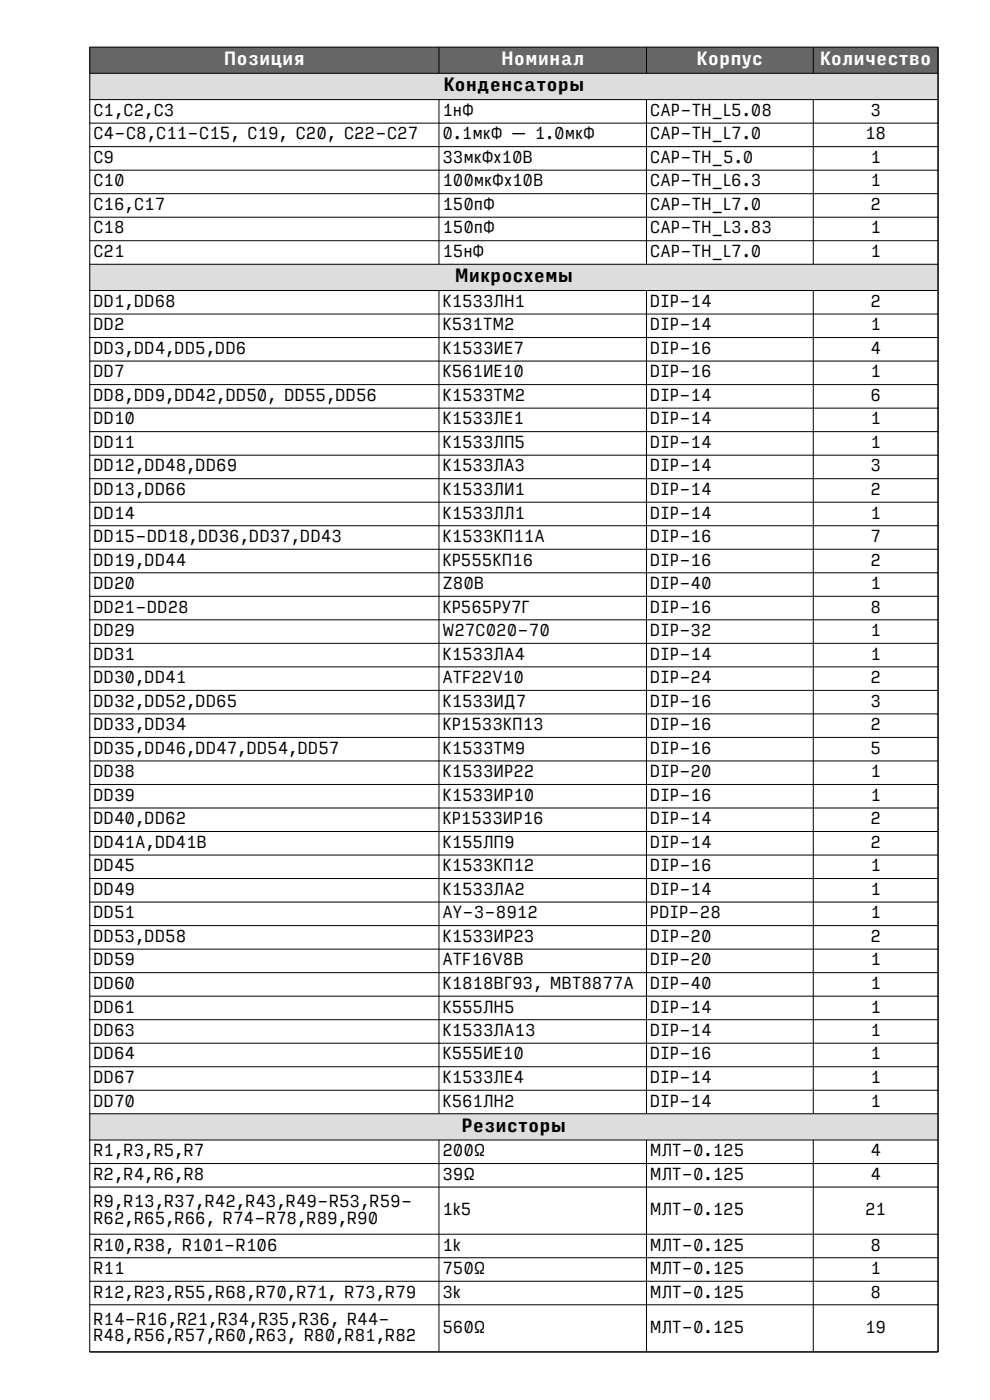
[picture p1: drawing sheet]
<svg xmlns="http://www.w3.org/2000/svg" width="210mm" height="297mm" viewBox="0 0 210 297" stroke-linecap="round" stroke-linejoin="round" font-family="sans-serif">
<defs><g id="words">
<g font-size="3.9" fill="#fff">
<text x="47.5" y="13.8">Позиция</text>
<text x="106.3" y="13.8">Номинал</text>
<text x="147.8" y="13.8">Корпус</text>
<text x="173.9" y="13.8">Количество</text>
</g>
<g font-size="3.9">
<text x="94" y="19.4">Конденсаторы</text>
<text x="96.5" y="59.9">Микросхемы</text>
<text x="97.9" y="240.1">Резисторы</text>
</g>
<g font-size="3.5">
<text x="19.8" y="24.6">C1,C2,C3</text>
<text x="19.8" y="29.6">C4-C8,C11-C15, C19, C20, C22-C27</text>
<text x="93.8" y="24.6">1нФ</text>
<text x="93.8" y="29.6">0.1мкФ — 1.0мкФ</text>
<text x="137.9" y="24.6">CAP-TH_L5.08</text>
<text x="137.9" y="29.6">CAP-TH_L7.0</text>
<text x="183.5" y="29.6">18</text>
<text x="184.6" y="24.6">3</text>
<text x="19.8" y="34.6">C9</text>
<text x="93.8" y="34.6">33мкФx10В</text>
<text x="137.9" y="34.6">CAP-TH_5.0</text>
<text x="184.6" y="34.6">1</text>
<text x="19.8" y="39.6">C10</text>
<text x="93.8" y="39.6">100мкФx10В</text>
<text x="137.9" y="39.6">CAP-TH_L6.3</text>
<text x="184.6" y="39.6">1</text>
<text x="19.8" y="44.6">C16,C17</text>
<text x="93.8" y="44.6">150пФ</text>
<text x="137.9" y="44.6">CAP-TH_L7.0</text>
<text x="184.6" y="44.6">2</text>
<text x="19.8" y="49.5">C18</text>
<text x="93.8" y="49.5">150пФ</text>
<text x="137.9" y="49.5">CAP-TH_L3.83</text>
<text x="184.6" y="49.5">1</text>
<text x="19.8" y="54.5">C21</text>
<text x="93.8" y="54.5">15нФ</text>
<text x="137.9" y="54.5">CAP-TH_L7.0</text>
<text x="184.6" y="54.5">1</text>
<text x="19.8" y="65.1">DD1,DD68</text>
<text x="93.8" y="65.1">К1533ЛН1</text>
<text x="137.9" y="65.1">DIP-14</text>
<text x="184.6" y="65.1">2</text>
<text x="19.8" y="70.1">DD2</text>
<text x="93.8" y="70.1">К531ТМ2</text>
<text x="137.9" y="70.1">DIP-14</text>
<text x="184.6" y="70.1">1</text>
<text x="19.8" y="75.1">DD3,DD4,DD5,DD6</text>
<text x="93.8" y="75.1">К1533ИЕ7</text>
<text x="137.9" y="75.1">DIP-16</text>
<text x="184.6" y="75.1">4</text>
<text x="19.8" y="80.1">DD7</text>
<text x="93.8" y="80.1">К561ИЕ10</text>
<text x="137.9" y="80.1">DIP-16</text>
<text x="184.6" y="80.1">1</text>
<text x="19.8" y="85.1">DD8,DD9,DD42,DD50, DD55,DD56</text>
<text x="93.8" y="85.1">К1533ТМ2</text>
<text x="137.9" y="85.1">DIP-14</text>
<text x="184.6" y="85.1">6</text>
<text x="19.8" y="90">DD10</text>
<text x="19.8" y="95">DD11</text>
<text x="93.8" y="90">К1533ЛЕ1</text>
<text x="93.8" y="95">К1533ЛП5</text>
<text x="137.9" y="90">DIP-14</text>
<text x="137.9" y="95">DIP-14</text>
<text x="184.6" y="90">1</text>
<text x="184.6" y="95">1</text>
<text x="19.8" y="100">DD12,DD48,DD69</text>
<text x="93.8" y="100">К1533ЛА3</text>
<text x="137.9" y="100">DIP-14</text>
<text x="184.6" y="100">3</text>
<text x="19.8" y="105">DD13,DD66</text>
<text x="93.8" y="105">К1533ЛИ1</text>
<text x="137.9" y="105">DIP-14</text>
<text x="184.6" y="105">2</text>
<text x="19.8" y="110">DD14</text>
<text x="93.8" y="110">К1533ЛЛ1</text>
<text x="137.9" y="110">DIP-14</text>
<text x="184.6" y="110">1</text>
<text x="19.8" y="115">DD15-DD18,DD36,DD37,DD43</text>
<text x="19.8" y="120">DD19,DD44</text>
<text x="93.8" y="115">К1533КП11A</text>
<text x="93.8" y="120">КР555КП16</text>
<text x="137.9" y="115">DIP-16</text>
<text x="137.9" y="120">DIP-16</text>
<text x="184.6" y="115">7</text>
<text x="184.6" y="120">2</text>
<text x="19.8" y="125">DD20</text>
<text x="93.8" y="125">Z80B</text>
<text x="137.9" y="125">DIP-40</text>
<text x="184.6" y="125">1</text>
<text x="19.8" y="130">DD21-DD28</text>
<text x="93.8" y="130">КР565РУ7Г</text>
<text x="137.9" y="130">DIP-16</text>
<text x="184.6" y="130">8</text>
<text x="19.8" y="134.9">DD29</text>
<text x="93.8" y="134.9">W27C020-70</text>
<text x="137.9" y="134.9">DIP-32</text>
<text x="184.6" y="134.9">1</text>
<text x="19.8" y="140">DD31</text>
<text x="93.8" y="140">К1533ЛА4</text>
<text x="137.9" y="140">DIP-14</text>
<text x="184.6" y="140">1</text>
<text x="19.8" y="144.9">DD30,DD41</text>
<text x="19.8" y="149.9">DD32,DD52,DD65</text>
<text x="93.8" y="144.9">ATF22V10</text>
<text x="93.8" y="149.9">К1533ИД7</text>
<text x="137.9" y="144.9">DIP-24</text>
<text x="137.9" y="149.9">DIP-16</text>
<text x="184.6" y="144.9">2</text>
<text x="184.6" y="149.9">3</text>
<text x="19.8" y="154.9">DD33,DD34</text>
<text x="93.8" y="154.9">КР1533КП13</text>
<text x="137.9" y="154.9">DIP-16</text>
<text x="184.6" y="154.9">2</text>
<text x="19.8" y="159.9">DD35,DD46,DD47,DD54,DD57</text>
<text x="93.8" y="159.9">K1533TM9</text>
<text x="137.9" y="159.9">DIP-16</text>
<text x="184.6" y="159.9">5</text>
<text x="19.8" y="164.9">DD38</text>
<text x="93.8" y="164.9">К1533ИР22</text>
<text x="137.9" y="164.9">DIP-20</text>
<text x="184.6" y="164.9">1</text>
<text x="19.8" y="169.9">DD39</text>
<text x="93.8" y="169.9">К1533ИР10</text>
<text x="137.9" y="169.9">DIP-16</text>
<text x="184.6" y="169.9">1</text>
<text x="19.8" y="174.9">DD40,DD62</text>
<text x="19.8" y="179.9">DD41A,DD41B</text>
<text x="93.8" y="174.9">КР1533ИР16</text>
<text x="93.8" y="179.9">К155ЛП9</text>
<text x="137.9" y="174.9">DIP-14</text>
<text x="137.9" y="179.9">DIP-14</text>
<text x="184.6" y="174.9">2</text>
<text x="184.6" y="179.9">2</text>
<text x="19.8" y="184.9">DD45</text>
<text x="93.8" y="184.9">К1533КП12</text>
<text x="137.9" y="184.9">DIP-16</text>
<text x="184.6" y="184.9">1</text>
<text x="19.8" y="189.8">DD49</text>
<text x="93.8" y="189.8">К1533ЛА2</text>
<text x="137.9" y="189.8">DIP-14</text>
<text x="184.6" y="189.8">1</text>
<text x="19.8" y="194.8">DD51</text>
<text x="93.8" y="194.8">AY-3-8912</text>
<text x="137.9" y="194.8">PDIP-28</text>
<text x="184.6" y="194.8">1</text>
<text x="19.8" y="199.8">DD53,DD58</text>
<text x="93.8" y="199.8">К1533ИР23</text>
<text x="137.9" y="199.8">DIP-20</text>
<text x="184.6" y="199.8">2</text>
<text x="19.8" y="204.8">DD59</text>
<text x="19.8" y="209.8">DD60</text>
<text x="93.8" y="204.8">ATF16V8B</text>
<text x="93.8" y="209.8">К1818ВГ93, MBT8877A</text>
<text x="137.9" y="204.8">DIP-20</text>
<text x="137.9" y="209.8">DIP-40</text>
<text x="184.6" y="204.8">1</text>
<text x="184.6" y="209.8">1</text>
<text x="19.8" y="214.8">DD61</text>
<text x="93.8" y="214.8">К555ЛН5</text>
<text x="137.9" y="214.8">DIP-14</text>
<text x="184.6" y="214.8">1</text>
<text x="19.8" y="219.8">DD63</text>
<text x="93.8" y="219.8">К1533ЛА13</text>
<text x="137.9" y="219.8">DIP-14</text>
<text x="184.6" y="219.8">1</text>
<text x="19.8" y="224.8">DD64</text>
<text x="93.8" y="224.8">К555ИЕ10</text>
<text x="137.9" y="224.8">DIP-16</text>
<text x="184.6" y="224.8">1</text>
<text x="19.8" y="229.8">DD67</text>
<text x="93.8" y="229.8">К1533ЛЕ4</text>
<text x="137.9" y="229.8">DIP-14</text>
<text x="184.6" y="229.8">1</text>
<text x="19.8" y="234.7">DD70</text>
<text x="93.8" y="234.7">К561ЛН2</text>
<text x="137.9" y="234.7">DIP-14</text>
<text x="184.6" y="234.7">1</text>
<text x="19.8" y="245.3">R1,R3,R5,R7</text>
<text x="93.8" y="245.3">200Ω</text>
<text x="137.9" y="245.3">МЛТ-0.125</text>
<text x="184.6" y="245.3">4</text>
<text x="19.8" y="250.3">R2,R4,R6,R8</text>
<text x="93.8" y="250.3">39Ω</text>
<text x="137.9" y="250.3">МЛТ-0.125</text>
<text x="184.6" y="250.3">4</text>
<text x="19.8" y="256.1">R9,R13,R37,R42,R43,R49-R53,R59-</text>
<text x="93.8" y="257.8">1k5</text>
<text x="137.9" y="257.8">МЛТ-0.125</text>
<text x="183.5" y="257.8">21</text>
<text x="19.8" y="259.6">R62,R65,R66, R74-R78,R89,R90</text>
<text x="19.8" y="265.3">R10,R38, R101-R106</text>
<text x="93.8" y="265.3">1k</text>
<text x="137.9" y="265.3">МЛТ-0.125</text>
<text x="184.6" y="265.3">8</text>
<text x="19.8" y="270.3">R11</text>
<text x="19.8" y="275.3">R12,R23,R55,R68,R70,R71, R73,R79</text>
<text x="93.8" y="270.3">750Ω</text>
<text x="93.8" y="275.3">3k</text>
<text x="137.9" y="270.3">МЛТ-0.125</text>
<text x="137.9" y="275.3">МЛТ-0.125</text>
<text x="184.6" y="270.3">1</text>
<text x="184.6" y="275.3">8</text>
<text x="19.8" y="281">R14-R16,R21,R34,R35,R36, R44-</text>
<text x="19.8" y="284.5">R48,R56,R57,R60,R63, R80,R81,R82</text>
<text x="93.8" y="282.8">560Ω</text>
<text x="137.9" y="282.8">МЛТ-0.125</text>
<text x="183.5" y="282.8">19</text>
</g>
</g></defs>
<path d="M19 10h180v5.5h-180z" fill-rule="evenodd" fill="#666"/>
<g fill="#ddd">
<path d="M19 15.5h180v5.6h-180z" fill-rule="evenodd"/>
<path d="M19 56h180v5.6h-180z" fill-rule="evenodd"/>
<path d="M19 236.3h180v5.5h-180z" fill-rule="evenodd"/>
</g>
<g fill="none" stroke="#000" stroke-width=".21">
<path d="M19 15.6h180M93.1 10v5.6M137.1 10v5.6M172.5 10v5.6M199 10v276.8M199 10h-180v276.8h180M19 21.1h180M19 26.1h180M19 31.1h180M19 36.1h180M93.1 21.1v35M137.1 21.1v35"/>
<path d="M172.5 21.1v35M19 41.1h180M19 46.1h180M19 51.1h180M19 56.1h180M19 61.6h180M19 66.6h180M19 71.6h180M19 76.6h180M93.1 61.6v174.7M137.1 61.6v174.7M172.5 61.6v174.7"/>
<path d="M19 81.6h180M19 86.6h180M19 91.6h180M19 96.6h180M19 101.6h180M19 106.5h180M19 111.5h180M19 116.5h180M19 121.5h180M19 126.5h180M19 131.5h180M19 136.5h180"/>
<path d="M19 141.5h180M19 146.5h180M19 151.5h180M19 156.4h180M19 161.4h180M19 166.4h180M19 171.4h180M19 176.4h180M19 181.4h180M19 186.4h180M19 191.4h180M19 196.4h180"/>
<path d="M19 201.4h180M19 206.3h180M19 211.3h180M19 216.3h180M19 221.3h180M19 226.3h180M19 231.3h180M19 236.3h180M19 241.9h180M19 246.8h180M19 251.8h180M93.1 241.8v45"/>
<path d="M137.1 241.8v45M172.5 241.8v45M19 261.8h180M19 266.8h180M19 271.8h180M19 276.8h180"/>
</g>
<use href="#words"/>
</svg>
